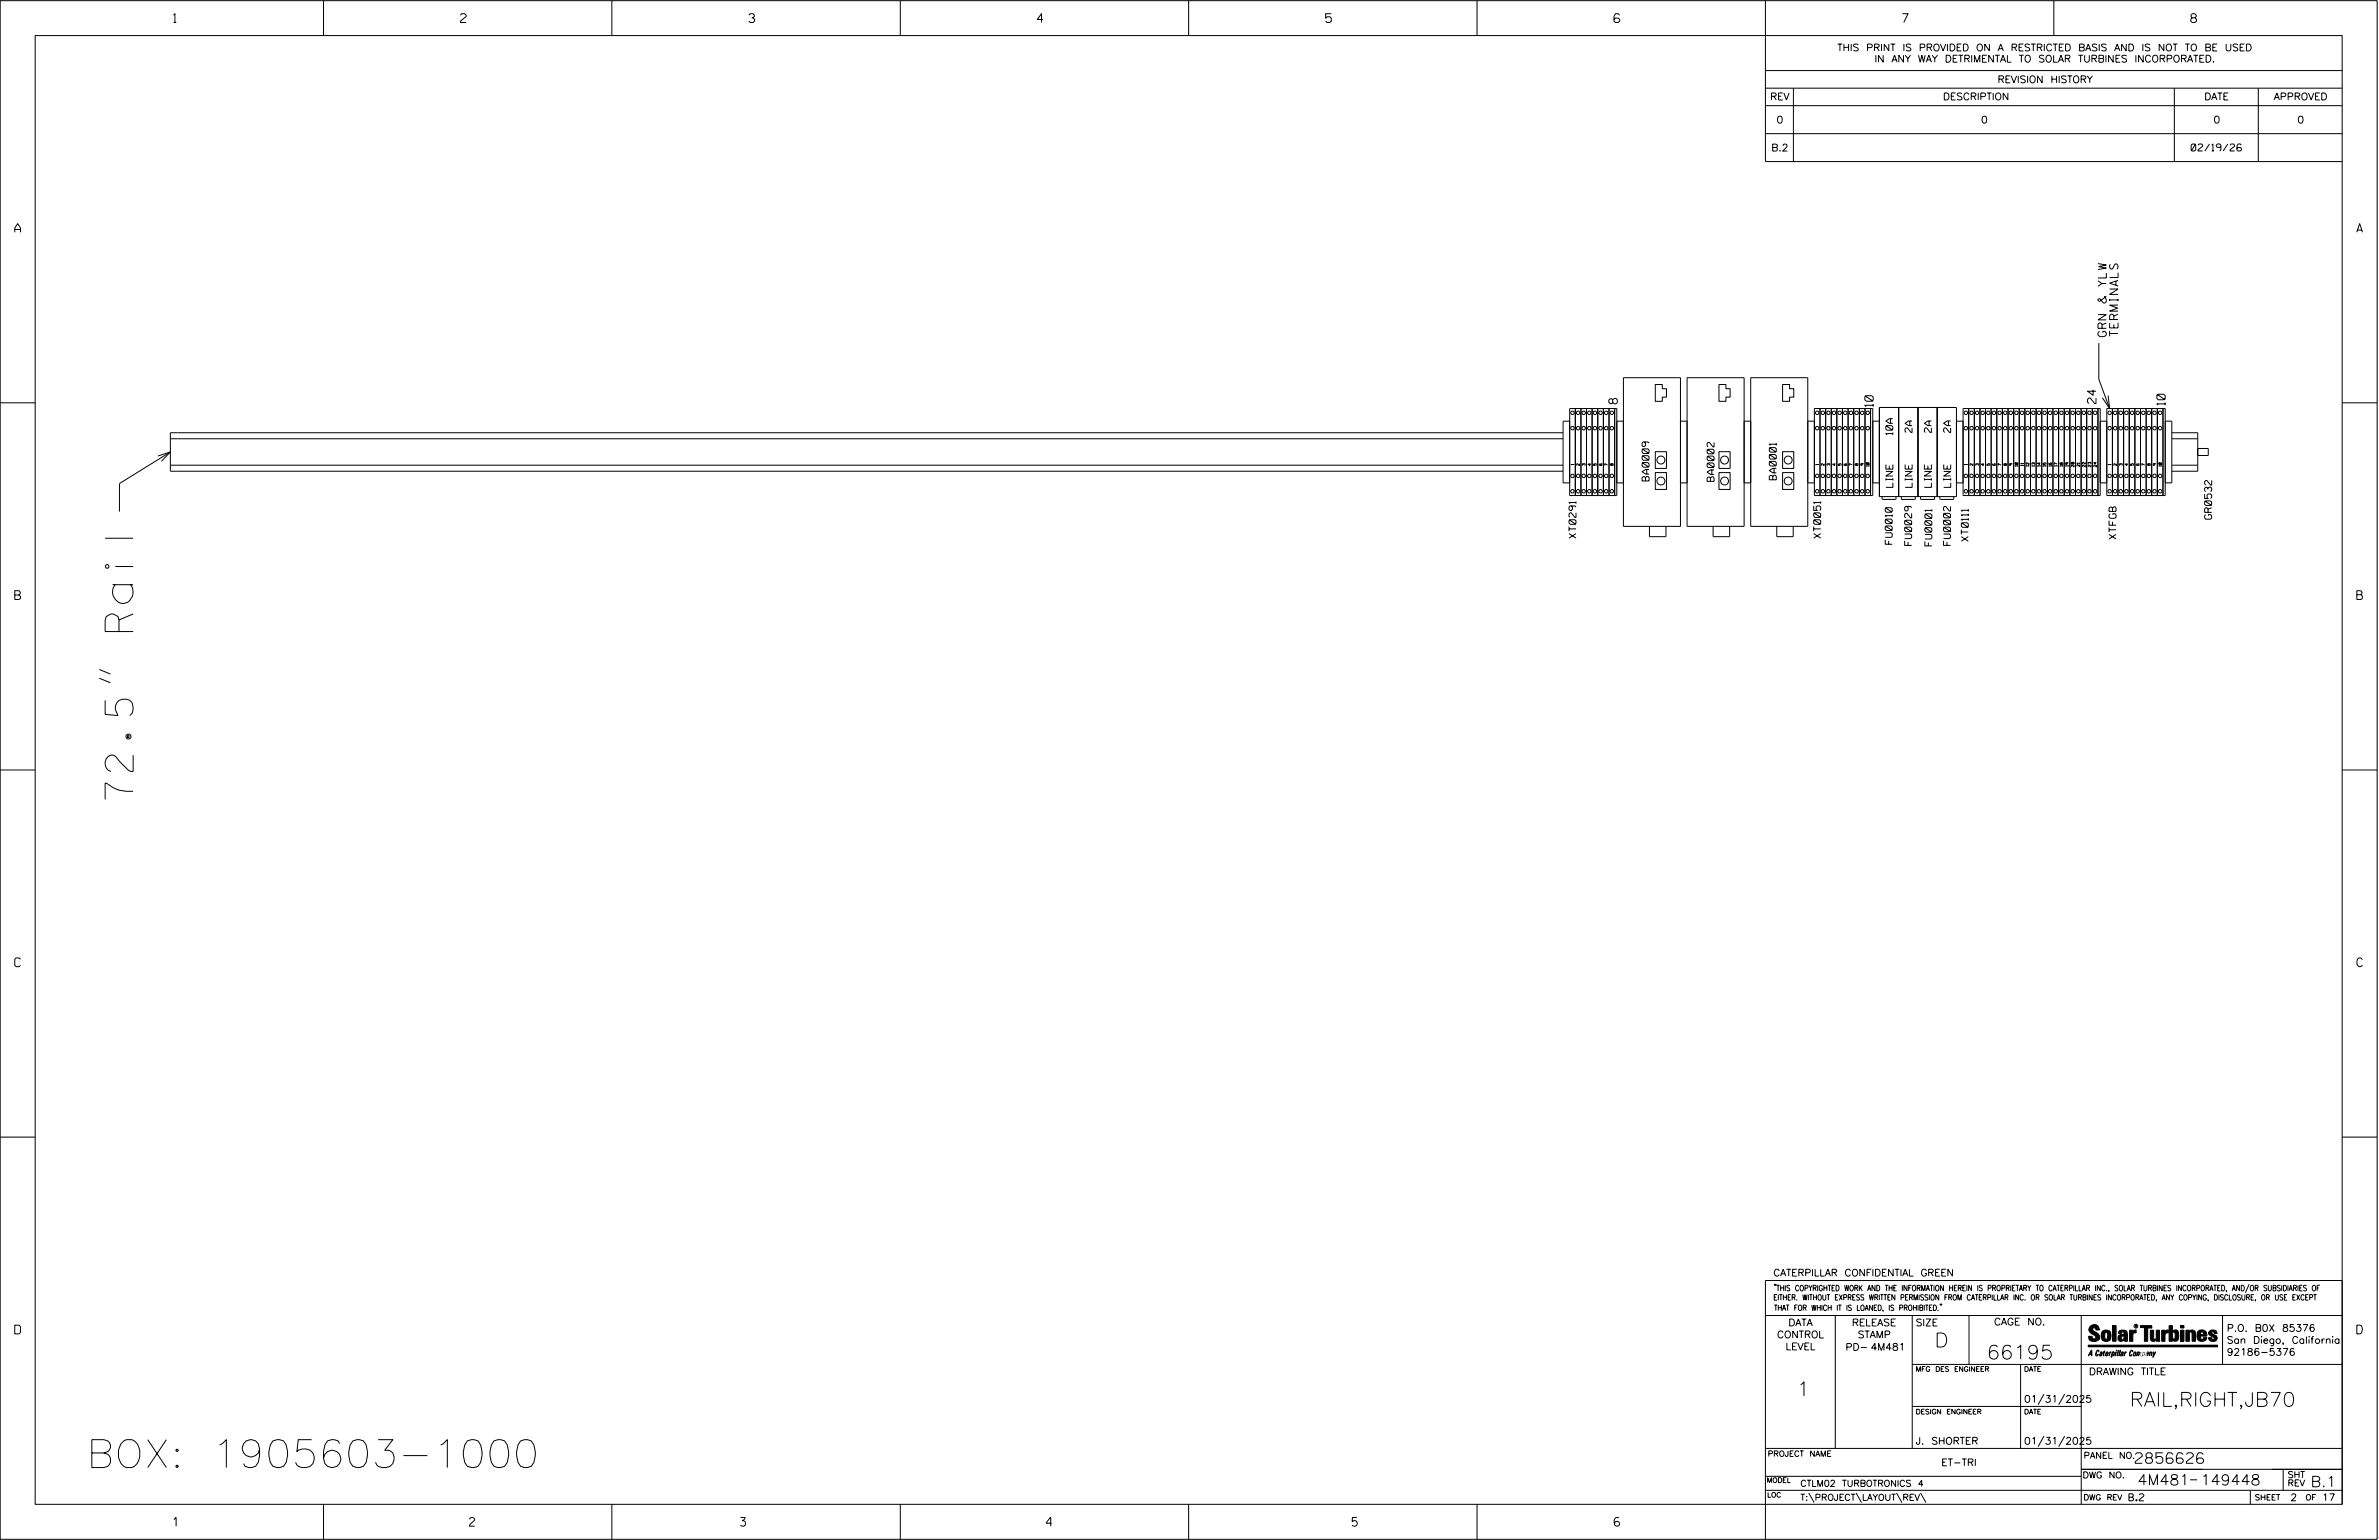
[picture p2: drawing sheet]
<svg xmlns="http://www.w3.org/2000/svg" width="864mm" height="559mm" viewBox="0 0 864 559" stroke-linecap="round" stroke-linejoin="round" font-family="sans-serif">
<defs><g id="words">
<g font-size="10.2">
<text x="48.3" y="290.1" transform="rotate(-90 48.3 290.1)">72.5&quot; Rail</text>
<text x="31.4" y="532.5">BOX: 1905603-1000</text>
</g>
<g font-size="5.1">
<text x="702.3" y="488.8">D</text>
<text x="721.2" y="493.2">66195</text>
<text x="652.2" y="506.5">1</text>
<text x="773.1" y="510.3">RAIL,RIGHT,JB70</text>
</g>
<g font-size="3.8">
<text x="775.1" y="531">2856626</text>
<text x="775.9" y="538.9">4M481</text>
<text x="798.8" y="538.9">149448</text>
<text x="838.8" y="539.5">B.1</text>
</g>
<g font-size="3.2">
<text x="63" y="8.2">1</text>
<text x="167.2" y="8.2">2</text>
<text x="271.8" y="8.2">3</text>
<text x="376.5" y="8.2">4</text>
<text x="481.2" y="8.2">5</text>
<text x="690.6" y="8.2">7</text>
<text x="795.3" y="8.2">8</text>
<text x="5.4" y="84.3">A</text>
<text x="855.5" y="84.3">A</text>
<text x="5.4" y="217.5">B</text>
<text x="855.6" y="217.5">B</text>
<text x="5.4" y="350.8">C</text>
<text x="855.6" y="350.8">C</text>
<text x="5.4" y="484">D</text>
<text x="855.6" y="484">D</text>
<text x="62.8" y="553.8">1</text>
<text x="170.4" y="553.8">2</text>
<text x="268.8" y="553.8">3</text>
<text x="379.8" y="553.8">4</text>
<text x="490.8" y="553.8">5</text>
<text x="585.9" y="553.8">6</text>
</g>
<g font-size="3">
<text x="764.6" y="122.2" transform="rotate(-90 764.6 122.2)">GRN &amp; YLW</text>
<text x="768.9" y="122" transform="rotate(-90 768.9 122)">TERMINALS</text>
<text x="587.1" y="146.6" transform="rotate(-90 587.1 146.6)">8</text>
<text x="680" y="147.5" transform="rotate(-90 680 147.5)">10</text>
<text x="760.9" y="146.4" transform="rotate(-90 760.9 146.4)">24</text>
<text x="786" y="147" transform="rotate(-90 786 147)">10</text>
</g>
<g font-size="2.5">
<text x="666.9" y="18.5">THIS PRINT IS PROVIDED ON A RESTRICTED BASIS AND IS NOT TO BE USED</text>
<text x="680.5" y="22.6">IN ANY WAY DETRIMENTAL TO SOLAR TURBINES INCORPORATED.</text>
<text x="725.1" y="30">REVISION HISTORY</text>
<text x="642.6" y="36.3">REV</text>
<text x="705.3" y="36.3">DESCRIPTION</text>
<text x="800.2" y="36.3">DATE</text>
<text x="825.4" y="36.3">APPROVED</text>
<text x="644.9" y="44.7">0</text>
<text x="719.1" y="44.7">0</text>
<text x="803.5" y="44.7">0</text>
<text x="834" y="44.7">0</text>
<text x="643" y="54.8">B.2</text>
<text x="795.4" y="54.8">02/19/26</text>
<text x="687.1" y="157.7" transform="rotate(-90 687.1 157.7)">10A</text>
<text x="694.1" y="156.9" transform="rotate(-90 694.1 156.9)">2A</text>
<text x="701.1" y="156.9" transform="rotate(-90 701.1 156.9)">2A</text>
<text x="708.1" y="156.9" transform="rotate(-90 708.1 156.9)">2A</text>
<text x="598.6" y="174.5" transform="rotate(-90 598.6 174.5)">BA0009</text>
<text x="622.2" y="174.7" transform="rotate(-90 622.2 174.7)">BA0002</text>
<text x="644.8" y="174.1" transform="rotate(-90 644.8 174.1)">BA0001</text>
<text x="687.1" y="176.9" transform="rotate(-90 687.1 176.9)">LINE</text>
<text x="694.1" y="176.9" transform="rotate(-90 694.1 176.9)">LINE</text>
<text x="701.1" y="176.9" transform="rotate(-90 701.1 176.9)">LINE</text>
<text x="708.1" y="176.9" transform="rotate(-90 708.1 176.9)">LINE</text>
<text x="802.8" y="188.4" transform="rotate(-90 802.8 188.4)">GR0532</text>
<text x="572.1" y="195.3" transform="rotate(-90 572.1 195.3)">XT0291</text>
<text x="660.9" y="195.3" transform="rotate(-90 660.9 195.3)">XT0051</text>
<text x="686.9" y="197.5" transform="rotate(-90 686.9 197.5)">FU0010</text>
<text x="693.9" y="197.9" transform="rotate(-90 693.9 197.9)">FU0029</text>
<text x="708" y="197.9" transform="rotate(-90 708 197.9)">FU0002</text>
<text x="714.5" y="196.4" transform="rotate(-90 714.5 196.4)">XT0111</text>
<text x="768.2" y="195.6" transform="rotate(-90 768.2 195.6)">XTFGB</text>
<text x="701.3" y="198.1" transform="rotate(-90 701.3 198.1)">FU0001</text>
<text x="643.8" y="463">CATERPILLAR CONFIDENTIAL GREEN</text>
<text x="645.1" y="485.5">CONTROL</text>
<text x="649.2" y="481.1">DATA</text>
<text x="672.3" y="481.1">RELEASE</text>
<text x="674.4" y="485.5">STAMP</text>
<text x="695.4" y="481.1">SIZE</text>
<text x="723.8" y="480.8">CAGE NO.</text>
<text x="808.4" y="483.1">P.O. B0X 85376</text>
<text x="648.2" y="489.8">LEVEL</text>
<text x="669.9" y="490">PD- 4M481</text>
<text x="808.4" y="487.5">San Diego, California</text>
<text x="808.4" y="491.8">92186-5376</text>
<text x="758.3" y="498.9">DRAWING TITLE</text>
<text x="734.8" y="508.9">01/31/2025</text>
<text x="695.4" y="524.1">J. SHORTER</text>
<text x="734.8" y="524.1">01/31/2025</text>
<text x="704.7" y="531.9">ET-TRI</text>
<text x="772.8" y="544.6">B.2</text>
<text x="831.4" y="544.6">2</text>
<text x="842.9" y="544.6">17</text>
</g>
<g font-size="2.3">
<text x="756.4" y="529.2">PANEL NO.</text>
<text x="653.5" y="539.4">CTLM02 TURBOTRONICS 4</text>
<text x="756" y="536.3">DWG NO.</text>
<text x="830.4" y="539.3">REV</text>
<text x="830.4" y="536.2">SHT</text>
<text x="653.5" y="544.5">T:\PROJECT\LAYOUT\REV\</text>
</g>
<g font-size="2">
<text x="643.8" y="468.4">&quot;THIS COPYRIGHTED WORK AND THE INFORMATION HEREIN IS PROPRIETARY TO CATERPILLAR INC., SOLAR TURBINES INCORPORATED, AND/OR SUBSIDIARIES OF</text>
<text x="643.8" y="471.8">EITHER. WITHOUT EXPRESS WRITTEN PERMISSION FROM CATERPILLAR INC. OR SOLAR TURBINES INCORPORATED, ANY COPYING, DISCLOSURE, OR USE EXCEPT</text>
<text x="644" y="475.6">THAT FOR WHICH IT IS LOANED, IS PROHIBITED.&quot;</text>
<text x="641.7" y="528.5">PROJECT NAME</text>
<text x="756.3" y="544.3">DWG REV</text>
<text x="818.5" y="544.3">SHEET</text>
<text x="836.9" y="544.3">OF</text>
</g>
<g font-size="1.8">
<text x="695.4" y="497.6">MFG DES ENGINEER</text>
<text x="734.8" y="497.6">DATE</text>
<text x="695.4" y="513.1">DESIGN ENGINEER</text>
<text x="734.8" y="513.1">DATE</text>
<text x="641.3" y="538">MODEL</text>
<text x="641.5" y="543.3">LOC</text>
</g>
<g font-size="1">
<text x="571.3" y="168.7" transform="rotate(-90 571.3 168.7)">1</text>
<text x="573.4" y="168.9" transform="rotate(-90 573.4 168.9)">2</text>
<text x="575.4" y="168.9" transform="rotate(-90 575.4 168.9)">3</text>
<text x="577.4" y="168.9" transform="rotate(-90 577.4 168.9)">4</text>
<text x="579.5" y="168.9" transform="rotate(-90 579.5 168.9)">5</text>
<text x="581.5" y="168.9" transform="rotate(-90 581.5 168.9)">6</text>
<text x="583.6" y="168.9" transform="rotate(-90 583.6 168.9)">7</text>
<text x="585.6" y="168.9" transform="rotate(-90 585.6 168.9)">8</text>
<text x="660.2" y="168.7" transform="rotate(-90 660.2 168.7)">1</text>
<text x="662.2" y="168.9" transform="rotate(-90 662.2 168.9)">2</text>
<text x="664.2" y="168.9" transform="rotate(-90 664.2 168.9)">3</text>
<text x="666.3" y="168.9" transform="rotate(-90 666.3 168.9)">4</text>
<text x="668.3" y="168.9" transform="rotate(-90 668.3 168.9)">5</text>
<text x="670.4" y="168.9" transform="rotate(-90 670.4 168.9)">6</text>
<text x="674.4" y="168.9" transform="rotate(-90 674.4 168.9)">8</text>
<text x="676.5" y="168.9" transform="rotate(-90 676.5 168.9)">9</text>
<text x="678.5" y="169.2" transform="rotate(-90 678.5 169.2)">10</text>
<text x="714.1" y="168.7" transform="rotate(-90 714.1 168.7)">1</text>
<text x="716.2" y="168.9" transform="rotate(-90 716.2 168.9)">2</text>
<text x="718.2" y="168.9" transform="rotate(-90 718.2 168.9)">3</text>
<text x="720.3" y="168.9" transform="rotate(-90 720.3 168.9)">4</text>
<text x="722.3" y="168.9" transform="rotate(-90 722.3 168.9)">5</text>
<text x="724.3" y="168.9" transform="rotate(-90 724.3 168.9)">6</text>
<text x="728.4" y="168.9" transform="rotate(-90 728.4 168.9)">8</text>
<text x="730.5" y="168.9" transform="rotate(-90 730.5 168.9)">9</text>
<text x="732.5" y="169.2" transform="rotate(-90 732.5 169.2)">10</text>
<text x="734.5" y="169.1" transform="rotate(-90 734.5 169.1)">11</text>
<text x="736.6" y="169.2" transform="rotate(-90 736.6 169.2)">12</text>
<text x="738.6" y="169.2" transform="rotate(-90 738.6 169.2)">13</text>
<text x="740.7" y="169.2" transform="rotate(-90 740.7 169.2)">14</text>
<text x="742.7" y="169.2" transform="rotate(-90 742.7 169.2)">15</text>
<text x="744.7" y="169.2" transform="rotate(-90 744.7 169.2)">16</text>
<text x="746.8" y="169.2" transform="rotate(-90 746.8 169.2)">17</text>
<text x="748.8" y="169.2" transform="rotate(-90 748.8 169.2)">18</text>
<text x="750.9" y="169.2" transform="rotate(-90 750.9 169.2)">19</text>
<text x="752.9" y="169.4" transform="rotate(-90 752.9 169.4)">20</text>
<text x="754.9" y="169.2" transform="rotate(-90 754.9 169.2)">21</text>
<text x="757" y="169.4" transform="rotate(-90 757 169.4)">22</text>
<text x="759" y="169.4" transform="rotate(-90 759 169.4)">23</text>
<text x="761.1" y="169.4" transform="rotate(-90 761.1 169.4)">24</text>
<text x="766.3" y="168.7" transform="rotate(-90 766.3 168.7)">1</text>
<text x="768.3" y="168.9" transform="rotate(-90 768.3 168.9)">2</text>
<text x="770.4" y="168.9" transform="rotate(-90 770.4 168.9)">3</text>
<text x="772.4" y="168.9" transform="rotate(-90 772.4 168.9)">4</text>
<text x="774.5" y="168.9" transform="rotate(-90 774.5 168.9)">5</text>
<text x="778.5" y="168.9" transform="rotate(-90 778.5 168.9)">7</text>
<text x="780.6" y="168.9" transform="rotate(-90 780.6 168.9)">8</text>
<text x="782.6" y="168.9" transform="rotate(-90 782.6 168.9)">9</text>
<text x="784.7" y="169.2" transform="rotate(-90 784.7 169.2)">10</text>
</g>
<text font-size=".9" x="775.1" y="481.7">R</text>
</g></defs>
<g fill="none" stroke="#000" stroke-width=".36">
<path d="M.1 .2h862.8v558.4h-862.8zM12.8 12.9h837.4v533h-837.4zM117.4 .2v12.7M222.1 .2v12.7M326.8 .2v12.7M431.5 .2v12.7M536.2 .2v12.7M587.9 5.5l-.5-.5h-1l-.5 1v1.7l.5 .4h1l.6-.4v-.6l-.6-.5h-1l-.5 .5M640.9 .2v58.4h209.3M745.6 .2v12.7M640.9 25.6h209.3M640.9 32h209.3"/>
<path d="M640.9 38.3h209.3M651 32v26.6M789.3 32v26.6M819.8 32v26.6M640.9 48.5h209.3M600.9 139.5h2.5v1.5h1.5v3.1h-1.5v1.5h-2.5zM624 139.5h2.5v1.5h1.6v3.1h-1.6v1.5h-2.5zM647.1 139.5h2.5v1.5h1.6v3.1h-1.6v1.5h-2.5zM761.9 124.5v13.1l3.9 10.6M.1 146.2h12.7M61.8 159.2h505.6M567.4 157h-505.6v14h505.6"/>
<path d="M569.8 152.8h-2.4v22.4h2.4M571.9 148.2v31.6h15v-31.6h-17.1v31.6M573.9 148.2v31.6M575.9 148.2v31.6M578 148.2v31.6M580 148.2v31.6M582 148.2v31.6M584.1 148.2v31.6M586.1 148.2v31.6M586.9 152.8h2.4M610 152.8h2.4M633.1 152.8h2.4"/>
<path d="M656.2 152.8h2.4M660.7 148.2v31.6h19.1v-31.6h-21.2v31.6M662.7 148.2v31.6M664.8 148.2v31.6M666.8 148.2v31.6M668.8 148.2v31.6M670.9 148.2v31.6M672.9 148.2v31.6M675 148.2v31.6M677 148.2v31.6M679 148.2v31.6M679.8 152.8h2.4"/>
<path d="M682.2 147.8h28v32.4h-28zM689.2 147.8v32.4M696.2 147.8v32.4M703.2 147.8v32.4M710.2 152.8h2.4M712.6 148.2h49.8v31.6h-49.8zM714.7 148.2v31.6M716.7 148.2v31.6M718.7 148.2v31.6M720.8 148.2v31.6M722.8 148.2v31.6M724.9 148.2v31.6"/>
<path d="M726.9 148.2v31.6M728.9 148.2v31.6M731 148.2v31.6M733 148.2v31.6M735 148.2v31.6M737.1 148.2v31.6M739.1 148.2v31.6M741.2 148.2v31.6M743.2 148.2v31.6M745.2 148.2v31.6M747.3 148.2v31.6M749.3 148.2v31.6"/>
<path d="M751.4 148.2v31.6M753.4 148.2v31.6M755.5 148.2v31.6M757.5 148.2v31.6M759.5 148.2v31.6M761.6 148.2v31.6M762.4 152.8h2.4M764.8 148.2h21.2v31.6h-21.2zM765.3 143.5l.5 4.7-2.6-3.9M766.8 148.2v31.6M768.8 148.2v31.6M770.9 148.2v31.6"/>
<path d="M772.9 148.2v31.6M775 148.2v31.6M777 148.2v31.6M779.1 148.2v31.6M781.1 148.2v31.6M783.1 148.2v31.6M785.2 148.2v31.6M786 152.8h2.4v22.4h-2.4M788.4 157h9.4v14h-9.4M788.4 159.2h9.4M850.2 146.2h12.7M57.4 165.5l4.4-1.5-3.2 3.4"/>
<path d="M61.8 168.8h505.6M61.8 164l-18.4 11.5v10.1M586.9 175.2h2.4v-38.1h20.7v38.1h2.4v-38.1h20.7v38.1h2.4v-38.1h20.7v38.1h2.4M589.3 164v27h20.7v-27M600.9 163.9h4v6.1h-4zM600.9 171.5h4v6.1h-4zM612.4 164v27h20.7v-27M624 163.9h4.1v6.1h-4.1zM624 171.5h4.1v6.1h-4.1zM635.5 164v27h20.7v-27M647.1 163.9h4.1v6.1h-4.1zM647.1 171.5h4.1v6.1h-4.1z"/>
<path d="M672.4 168.7l-1-.5v.7M679.8 175.2h2.4M710.2 175.2h2.4M726.4 168.7l-1.1-.5v.7M762.4 175.2h2.4M775.7 168.2l-.2 .5 .3 .2h.6l.1-.5h-.5l.1 .5M788.4 168.8h9.4M797.8 162.7h3.8v2.6h-3.8M598.8 191v3.7h6v-3.7M621.9 191v3.7h6v-3.7M645 191v3.7h5.9v-3.7M683.2 180.2l.2 1h4.7l.2-1"/>
<path d="M690.2 180.2l.2 1h4.6l.3-1M697.2 180.2l.2 1h4.6l.2-1M704.2 180.2l.2 1h4.6l.2-1M36.1 246.1l4 1.7M36.1 242.9l4 1.7M.1 279.4h12.7M850.2 279.4h12.7M.1 412.6h12.7M850.2 412.6h12.7M640.9 477.3h209.3M644.2 466.1l-.1 .4M644.7 466.1l-.2 .4"/>
<path d="M666.2 477.3v48.3M694.2 477.3v48.3M704.4 473.3l-.1 .4M704.8 473.3l-.1 .4M714.8 477.3v17.8M755.5 477.3v68.6M806.8 477.3v17.8M816.5 466l-1.4 3.1M850.2 464.6h-209.3v94M850.2 464.8v81.1M694.2 495.1h156M733.5 495.1v30.5"/>
<path d="M758.6 481.4a2.02 2.02 0 0 1 3.1-.1l.5 1.3h-1.3l-.2-.6-.4-.2-.6 .1-.1 .4 .4 .7a2.46 2.46 0 0 1 2.2 2.9 2.83 2.83 0 0 1-3.8 .3l-.3-1.3h1.3l.2 .7 .6 .3 .5-.2 .2-.5-.4-.6-1.9-1.2-.4-.9zM759.2 491.3h-.7l.7-1.2v1.9h.2l-.1-2.1-1.3 2.1 .5-.5h.7M761.3 490l.3-.2 .4 .3-.1 .3-.3-.4-.4 .3-.3 1.6h.4l.4-.5-.3 .6-.4 .1-.3-.4zM762.6 490.6l.5-.1-.1 1.4h-.9a.74 .74 0 0 1 .9-.8l-.3 .7-.5 .1 .2-.5 .6-.2v-.5l-.7 .2zM763 483.2a2.17 2.17 0 0 1 3.1 0l.3 1.4-.3 1.5a2.17 2.17 0 0 1-3.1 0l-.3-1.5zM763.6 490.5l.4-.4 .2 .6h-.3l-.3 .9 .2 .4-.3-.1zM764.1 483.7l.5-.4 .4 .3v2.2l-.4 .2-.5-.2zM764.6 491.1l.6 .2v-.7l-.4-.1-.4 .6-.1 .8h.6M764.6 491.1l-.1 .8h.4M764.6 482.6v.8M764.8 490.7l.4 .1v.3h-.6zM765 491.5l-.1 .4z"/>
<path d="M766 490.5l-.5 1.5zM766 490.8l.4-.3-.4 .4M766.9 481h1.3v5.7h-1.3zM767 490.8l.5 .1-.3 .8-.4 .2zM767.3 490.5h-.5l-.5 2M767.3 490.5a.8 .8 0 0 1 .2 1 .8 .8 0 0 1-.9 .4l-.1 .6M767.3 490.5l-.1 .2M768.1 490.5l-.4 1.5zM768.2 489.9h.3l-.1 .2h-.2zM769 489.9l-.5 2.1zM769.7 489.9l-.6 2.1zM770.1 491.4l.5-.3-.5 .8z"/>
<path d="M770.4 491.9h.1M770.6 491.1l.1-.4-.7 .2 .1-.3 .6-.1 .2 .3-.5 1.1M770.6 491.1a.74 .74 0 0 0-.8 .8h.6M771 484.8h-.7l-.3 .6 .4 .7 .5-.3 .1-2.4h-.8l-.1 .4h-1.2a1.71 1.71 0 0 1 1.8-1.3 1.71 1.71 0 0 1 1.6 1.4v2.8h-1.1l-.1-.6M771 484.2l-1.5 .1a1.41 1.41 0 0 0 0 2.4l.5 .1 1.1-.7M771.2 486.1h-.1M771.4 490.5l.1 .3 .4-.3-.9 1.5zM771.5 490.8h.1M773 482.7h1.2v.5l.5-.5 .7-.1v1h-.6l-.5 .4-.1 2.7h-1.2zM773.3 490.3l.6-.4 .4 .2-.1 .4-.3-.4a1.28 1.28 0 0 0-.5 1.8l.6-.4-.1 .4-.8 .1zM774.7 490.8l.5-.3a.88 .88 0 0 1 .2 .9 .88 .88 0 0 1-.7 .7l-.2-.2zM774.8 490.9h.5l-.3 1h-.3l-.2-.2z"/>
<path d="M775.2 490.5l-.1 .2M776.8 481h4.3v.9h-1.5v4.8h-1.3M776.8 490.6l-.8 .2v-.3l-.4 1.5 .8-1.3v1.3l.3-1.2M779.3 491.1h.4M779.6 490.5h.3l-.3 1.4M779.6 490.7h.2l-.1 .4M779.7 491.1l-.1 .4M779.7 491.1l-.4 .2M780.1 492l.4-1.5 .1 .3 .3-.3 .3 .2-.3 1.3v-1.3l-.7 1.3M780.6 482.7h1.2v2.7l.1 .4 .4 .3 .4-.7v-2.7h1.2l.1 4h-1.3v-.5l-1.1 .6-.7-.3-.3-.7zM781.6 492.5l1-2-.8 1.3-.2-1.3-.2 2M784.7 482.7h1.2v.5l.5-.5 .7-.1v1h-.5l-.6 .4-.1 2.7h-1.2z"/>
<path d="M787.4 481h1.2v2a1.4 1.4 0 0 1 2.2 .2l.1 1.4-.4 1.9-1.5 .1-.4-.5v-1l.5 .9 .5-.3v-2.1l-.5-.4-.5 .7v2.8h-1.2zM791.5 482.7h1.3v4h-1.3zM791.5 481h1.3v.9h-1.3zM793.5 482.7h1.3v.4l.7-.5 1.1 .2 .4 .6v3.3h-1.2l-.3-3.4-.7 .2v3.2h-1.3zM794.8 483.1h.1M797.7 483.2a1.92 1.92 0 0 1 2.4-.5 1.92 1.92 0 0 1 1 2.1h-2.3v.8l.6 .5 .5-.3v-.5h1.2a1.83 1.83 0 0 1-2.1 1.4 1.83 1.83 0 0 1-1.5-2.1zM798.8 484.2v.6M799.1 483.4h.6l.2 .8h-1.1zM804.6 482.9a1.84 1.84 0 0 0-2.9 .8 3.3 3.3 0 0 0 2.2 1.9l-.5 .5-.4-.3-.1-.4h-1.2l.1 .6a1.92 1.92 0 0 0 2.9 .4M804.9 483.8h-1.2l-.2-.6-.5 .1-.1 .3 .1 .3 1.8 .9M805.1 488.1h-47.1v.6h47.1M694.2 510.3h61.3"/>
<path d="M742 505.8l-2.2 3.9M749.5 505.8l-2.2 3.9M640.9 525.6h209.2M640.9 535.7h114.6M742 521.1l-2.2 3.8M749.5 521.1l-2.2 3.8M755.5 533.2h94.7M795 537h2.6M828.8 533.2v7.6M117.4 545.9v12.7M222.1 545.9v12.7M326.8 545.9v12.7"/>
<path d="M431.5 545.9v12.7M536.2 545.9v12.7M640.9 540.8h209.3M656.6 541.7l2 3.5M673.8 541.7l1.9 3.5M688.4 541.7l2 3.5M697.2 541.7l1.9 3.5M816.9 541v4.9M863.5 558h.1"/>
<circle cx="570.8" cy="155.4" r=".64"/>
<circle cx="570.8" cy="149.8" r=".64"/>
<circle cx="572.9" cy="149.8" r=".63"/>
<circle cx="572.9" cy="155.4" r=".63"/>
<circle cx="574.9" cy="155.4" r=".64"/>
<circle cx="574.9" cy="149.8" r=".64"/>
<circle cx="576.9" cy="149.8" r=".64"/>
<circle cx="576.9" cy="155.4" r=".64"/>
<circle cx="579" cy="149.8" r=".64"/>
<circle cx="579" cy="155.4" r=".64"/>
<circle cx="581" cy="149.8" r=".64"/>
<circle cx="581" cy="155.4" r=".64"/>
<circle cx="583.1" cy="149.8" r=".64"/>
<circle cx="583.1" cy="155.4" r=".64"/>
<circle cx="585.1" cy="149.8" r=".63"/>
<circle cx="585.1" cy="155.4" r=".63"/>
<circle cx="659.7" cy="149.8" r=".64"/>
<circle cx="659.7" cy="155.4" r=".64"/>
<circle cx="661.7" cy="149.8" r=".64"/>
<circle cx="661.7" cy="155.4" r=".64"/>
<circle cx="663.7" cy="155.4" r=".63"/>
<circle cx="663.7" cy="149.8" r=".63"/>
<circle cx="665.8" cy="155.4" r=".64"/>
<circle cx="665.8" cy="149.8" r=".64"/>
<circle cx="667.8" cy="155.4" r=".64"/>
<circle cx="667.8" cy="149.8" r=".64"/>
<circle cx="669.9" cy="155.4" r=".64"/>
<circle cx="669.9" cy="149.8" r=".64"/>
<circle cx="671.9" cy="149.8" r=".64"/>
<circle cx="671.9" cy="155.4" r=".64"/>
<circle cx="673.9" cy="155.4" r=".64"/>
<circle cx="673.9" cy="149.8" r=".64"/>
<circle cx="676" cy="149.8" r=".63"/>
<circle cx="676" cy="155.4" r=".63"/>
<circle cx="678" cy="149.8" r=".64"/>
<circle cx="678" cy="155.4" r=".64"/>
<circle cx="713.6" cy="155.4" r=".64"/>
<circle cx="713.6" cy="149.8" r=".64"/>
<circle cx="715.7" cy="155.4" r=".64"/>
<circle cx="715.7" cy="149.8" r=".64"/>
<circle cx="717.7" cy="155.4" r=".63"/>
<circle cx="717.7" cy="149.8" r=".63"/>
<circle cx="719.7" cy="155.4" r=".64"/>
<circle cx="719.7" cy="149.8" r=".64"/>
<circle cx="721.8" cy="149.8" r=".64"/>
<circle cx="721.8" cy="155.4" r=".64"/>
<circle cx="723.8" cy="149.8" r=".64"/>
<circle cx="723.8" cy="155.4" r=".64"/>
<circle cx="725.9" cy="149.8" r=".64"/>
<circle cx="725.9" cy="155.4" r=".64"/>
<circle cx="727.9" cy="149.8" r=".64"/>
<circle cx="727.9" cy="155.4" r=".64"/>
<circle cx="729.9" cy="155.4" r=".63"/>
<circle cx="729.9" cy="149.8" r=".63"/>
<circle cx="732" cy="155.4" r=".64"/>
<circle cx="732" cy="149.8" r=".64"/>
<circle cx="734" cy="149.8" r=".64"/>
<circle cx="734" cy="155.4" r=".64"/>
<circle cx="736.1" cy="149.8" r=".64"/>
<circle cx="736.1" cy="155.4" r=".64"/>
<circle cx="738.1" cy="155.4" r=".64"/>
<circle cx="738.1" cy="149.8" r=".64"/>
<circle cx="740.2" cy="149.8" r=".64"/>
<circle cx="740.2" cy="155.4" r=".64"/>
<circle cx="742.2" cy="155.4" r=".63"/>
<circle cx="742.2" cy="149.8" r=".63"/>
<circle cx="744.2" cy="155.4" r=".64"/>
<circle cx="744.2" cy="149.8" r=".64"/>
<circle cx="746.3" cy="149.8" r=".64"/>
<circle cx="746.3" cy="155.4" r=".64"/>
<circle cx="748.3" cy="149.8" r=".64"/>
<circle cx="748.3" cy="155.4" r=".64"/>
<circle cx="750.4" cy="155.4" r=".64"/>
<circle cx="750.4" cy="149.8" r=".64"/>
<circle cx="752.4" cy="155.4" r=".64"/>
<circle cx="752.4" cy="149.8" r=".64"/>
<circle cx="754.4" cy="155.4" r=".63"/>
<circle cx="754.4" cy="149.8" r=".63"/>
<circle cx="756.5" cy="155.4" r=".64"/>
<circle cx="756.5" cy="149.8" r=".64"/>
<circle cx="758.5" cy="155.4" r=".64"/>
<circle cx="758.5" cy="149.8" r=".64"/>
<circle cx="760.6" cy="155.4" r=".64"/>
<circle cx="760.6" cy="149.8" r=".64"/>
<circle cx="765.8" cy="149.8" r=".63"/>
<circle cx="765.8" cy="155.4" r=".63"/>
<circle cx="767.8" cy="149.8" r=".64"/>
<circle cx="767.8" cy="155.4" r=".64"/>
<circle cx="769.9" cy="155.4" r=".64"/>
<circle cx="769.9" cy="149.8" r=".64"/>
<circle cx="771.9" cy="155.4" r=".64"/>
<circle cx="771.9" cy="149.8" r=".64"/>
<circle cx="774" cy="155.4" r=".64"/>
<circle cx="774" cy="149.8" r=".64"/>
<circle cx="776" cy="155.4" r=".64"/>
<circle cx="776" cy="149.8" r=".64"/>
<circle cx="778" cy="149.8" r=".63"/>
<circle cx="778" cy="155.4" r=".63"/>
<circle cx="780.1" cy="155.4" r=".64"/>
<circle cx="780.1" cy="149.8" r=".64"/>
<circle cx="782.1" cy="155.4" r=".64"/>
<circle cx="782.1" cy="149.8" r=".64"/>
<circle cx="784.2" cy="155.4" r=".64"/>
<circle cx="784.2" cy="149.8" r=".64"/>
<circle cx="570.8" cy="172.7" r=".64"/>
<circle cx="570.8" cy="178.3" r=".64"/>
<circle cx="572.9" cy="172.7" r=".63"/>
<circle cx="572.9" cy="178.3" r=".63"/>
<circle cx="574.9" cy="172.7" r=".64"/>
<circle cx="574.9" cy="178.3" r=".64"/>
<circle cx="576.9" cy="172.7" r=".64"/>
<circle cx="576.9" cy="178.3" r=".64"/>
<circle cx="579" cy="172.7" r=".64"/>
<circle cx="579" cy="178.3" r=".64"/>
<circle cx="581" cy="172.7" r=".64"/>
<circle cx="581" cy="178.3" r=".64"/>
<circle cx="583.1" cy="178.3" r=".64"/>
<circle cx="583.1" cy="172.7" r=".64"/>
<circle cx="585.1" cy="172.7" r=".63"/>
<circle cx="585.1" cy="178.3" r=".63"/>
<circle cx="602.9" cy="174.6" r="1.44"/>
<circle cx="602.9" cy="166.9" r="1.44"/>
<circle cx="626" cy="174.5" r="1.44"/>
<circle cx="626" cy="166.9" r="1.44"/>
<circle cx="649.1" cy="174.5" r="1.44"/>
<circle cx="649.1" cy="166.9" r="1.44"/>
<circle cx="659.7" cy="172.7" r=".64"/>
<circle cx="659.7" cy="178.3" r=".64"/>
<circle cx="661.7" cy="172.7" r=".64"/>
<circle cx="661.7" cy="178.3" r=".64"/>
<circle cx="663.7" cy="178.3" r=".63"/>
<circle cx="663.7" cy="172.7" r=".63"/>
<circle cx="665.8" cy="172.7" r=".64"/>
<circle cx="665.8" cy="178.3" r=".64"/>
<circle cx="667.8" cy="172.7" r=".64"/>
<circle cx="667.8" cy="178.3" r=".64"/>
<circle cx="669.9" cy="172.7" r=".64"/>
<circle cx="669.9" cy="178.3" r=".64"/>
<circle cx="671.9" cy="172.7" r=".64"/>
<circle cx="671.9" cy="178.3" r=".64"/>
<circle cx="673.9" cy="172.7" r=".64"/>
<circle cx="673.9" cy="178.3" r=".64"/>
<circle cx="676" cy="172.7" r=".63"/>
<circle cx="676" cy="178.3" r=".63"/>
<circle cx="678" cy="172.7" r=".64"/>
<circle cx="678" cy="178.3" r=".64"/>
<circle cx="713.6" cy="172.7" r=".64"/>
<circle cx="713.6" cy="178.3" r=".64"/>
<circle cx="715.7" cy="178.3" r=".64"/>
<circle cx="715.7" cy="172.7" r=".64"/>
<circle cx="717.7" cy="178.3" r=".63"/>
<circle cx="717.7" cy="172.7" r=".63"/>
<circle cx="719.7" cy="178.3" r=".64"/>
<circle cx="719.7" cy="172.7" r=".64"/>
<circle cx="721.8" cy="178.3" r=".64"/>
<circle cx="721.8" cy="172.7" r=".64"/>
<circle cx="723.8" cy="178.3" r=".64"/>
<circle cx="723.8" cy="172.7" r=".64"/>
<circle cx="725.9" cy="172.7" r=".64"/>
<circle cx="725.9" cy="178.3" r=".64"/>
<circle cx="727.9" cy="178.3" r=".64"/>
<circle cx="727.9" cy="172.7" r=".64"/>
<circle cx="729.9" cy="178.3" r=".63"/>
<circle cx="729.9" cy="172.7" r=".63"/>
<circle cx="732" cy="172.7" r=".64"/>
<circle cx="732" cy="178.3" r=".64"/>
<circle cx="734" cy="178.3" r=".64"/>
<circle cx="734" cy="172.7" r=".64"/>
<circle cx="736.1" cy="178.3" r=".64"/>
<circle cx="736.1" cy="172.7" r=".64"/>
<circle cx="738.1" cy="172.7" r=".64"/>
<circle cx="738.1" cy="178.3" r=".64"/>
<circle cx="740.2" cy="178.3" r=".64"/>
<circle cx="740.2" cy="172.7" r=".64"/>
<circle cx="742.2" cy="178.3" r=".63"/>
<circle cx="742.2" cy="172.7" r=".63"/>
<circle cx="744.2" cy="172.7" r=".64"/>
<circle cx="744.2" cy="178.3" r=".64"/>
<circle cx="746.3" cy="178.3" r=".64"/>
<circle cx="746.3" cy="172.7" r=".64"/>
<circle cx="748.3" cy="178.3" r=".64"/>
<circle cx="748.3" cy="172.7" r=".64"/>
<circle cx="750.4" cy="178.3" r=".64"/>
<circle cx="750.4" cy="172.7" r=".64"/>
<circle cx="752.4" cy="178.3" r=".64"/>
<circle cx="752.4" cy="172.7" r=".64"/>
<circle cx="754.4" cy="172.7" r=".63"/>
<circle cx="754.4" cy="178.3" r=".63"/>
<circle cx="756.5" cy="172.7" r=".64"/>
<circle cx="756.5" cy="178.3" r=".64"/>
<circle cx="758.5" cy="172.7" r=".64"/>
<circle cx="758.5" cy="178.3" r=".64"/>
<circle cx="760.6" cy="172.7" r=".64"/>
<circle cx="760.6" cy="178.3" r=".64"/>
<circle cx="765.8" cy="178.3" r=".63"/>
<circle cx="765.8" cy="172.7" r=".63"/>
<circle cx="767.8" cy="178.3" r=".64"/>
<circle cx="767.8" cy="172.7" r=".64"/>
<circle cx="769.9" cy="172.7" r=".64"/>
<circle cx="769.9" cy="178.3" r=".64"/>
<circle cx="771.9" cy="172.7" r=".64"/>
<circle cx="771.9" cy="178.3" r=".64"/>
<circle cx="774" cy="172.7" r=".64"/>
<circle cx="774" cy="178.3" r=".64"/>
<circle cx="776" cy="178.3" r=".64"/>
<circle cx="776" cy="172.7" r=".64"/>
<circle cx="778" cy="178.3" r=".63"/>
<circle cx="778" cy="172.7" r=".63"/>
<circle cx="780.1" cy="178.3" r=".64"/>
<circle cx="780.1" cy="172.7" r=".64"/>
<circle cx="782.1" cy="172.7" r=".64"/>
<circle cx="782.1" cy="178.3" r=".64"/>
<circle cx="784.2" cy="178.3" r=".64"/>
<circle cx="784.2" cy="172.7" r=".64"/>
<circle cx="775.4" cy="481.2" r=".69"/>
</g>
<g fill="#000">
<path d="M768.1 490.5l-.4 1.5zM768.2 489.9h.3l-.1 .2h-.2zM769 489.9l-.5 2.1zM769.7 489.9l-.6 2.1zM791.5 481h1.3v.9h-1.3zM791.5 482.7h1.3v4h-1.3zM758 488.1h47.1v.6h-47.1z"/>
<path d="M759.2 489.9l-1.2 2.1 .5-.5h.7v.5h.2zM759.2 490.1v1.2h-.7z" fill-rule="evenodd"/>
<path d="M758.6 481.4a2.02 2.02 0 0 1 3.1-.1l.5 1.3h-1.3l-.2-.6-.4-.2-.6 .1-.1 .4 .4 .7a2.46 2.46 0 0 1 2.2 2.9 2.83 2.83 0 0 1-3.8 .3l-.3-1.3h1.3l.2 .7 .6 .3 .5-.2 .2-.5-.4-.6-1.9-1.2-.4-.9z" fill-rule="evenodd"/>
<path d="M761.3 490l.3-.2 .4 .3-.1 .3-.3-.4-.4 .3-.3 1.6h.4l.4-.5-.3 .6-.4 .1-.3-.4z" fill-rule="evenodd"/>
<path d="M762.6 490.6l.5-.1-.1 1.4h-.9a.74 .74 0 0 1 .9-.8l-.6 .3-.2 .5 .5-.1 .3-.6v-.5l-.7 .2z" fill-rule="evenodd"/>
<path d="M763.6 490.5l.4-.4 .2 .6h-.3l-.3 .9 .2 .4-.3-.1z" fill-rule="evenodd"/>
<path d="M764.8 490.5l.5 .3-.1 .5h-.6l.6-.2v-.3l-.4-.1-.3 1.2h.4l.3-.4-.6 .6-.3-.2v-.4z" fill-rule="evenodd"/>
<path d="M763 483.2a2.17 2.17 0 0 1 3.1 0l.3 1.4-.3 1.5a2.17 2.17 0 0 1-3.1 0l-.3-1.5zM764.1 483.7v2.1l.5 .2 .4-.2v-2.2l-.4-.3z" fill-rule="evenodd"/>
<path d="M766 490.5v.3l.4-.1-.4 .2-.5 1.1z" fill-rule="evenodd"/>
<path d="M766.8 490.5l-.5 2 .3-.6a.71 .71 0 0 0 .9-.5 .71 .71 0 0 0-.4-.9zM767 490.8l.5 .1-.3 .8-.4 .2z" fill-rule="evenodd"/>
<path d="M766.9 481h1.3v5.7h-1.3z" fill-rule="evenodd"/>
<path d="M770.1 490.6l.6-.1 .2 .3-.4 1.2-.5 .1-.2-.5 .3-.5h.5l-.7 .5v.3l.4-.1 .4-.9-.5-.2-.2 .2z" fill-rule="evenodd"/>
<path d="M769.4 482.8l-.5 1h1.2l.1-.4h.8v.8l-1.5 .1a1.41 1.41 0 0 0 0 2.4l.5 .1 1.1-.7 .1 .6h1.1v-2.8a1.79 1.79 0 0 0-2.4-1.2zM770.3 484.8h.7l-.1 1-.5 .3-.4-.7z" fill-rule="evenodd"/>
<path d="M771.4 490.5l.1 .3 .4-.3-.9 1.5z" fill-rule="evenodd"/>
<path d="M773 482.7h1.2v.5l.5-.5 .7-.1v1h-.6l-.5 .4-.1 2.7h-1.2z" fill-rule="evenodd"/>
<path d="M773.3 490.3l.6-.4 .4 .2-.1 .4-.3-.4a1.28 1.28 0 0 0-.5 1.8l.6-.4-.3 .5h-.6z" fill-rule="evenodd"/>
<path d="M774.7 490.8l-.2 1.1h.7a.96 .96 0 0 0 0-1.4zM774.8 490.9h.5l-.1 .6-.5 .4-.2-.2z" fill-rule="evenodd"/>
<path d="M776 490.5v.3l.4-.3 .2 .3 .7-.2-.3 1.4v-1.3l-.6 1.3v-1.3l-.8 1.3z" fill-rule="evenodd"/>
<path d="M776.8 481h4.3v.9h-1.5v4.8h-1.3v-4.8h-1.5z" fill-rule="evenodd"/>
<path d="M777.9 490.5l-.5 2 .3-.6a.71 .71 0 0 0 .9-.5 .71 .71 0 0 0-.4-.9zM778.1 490.8l.3-.1 .1 .4-.5 .8-.2-.5z" fill-rule="evenodd"/>
<path d="M779.3 490.6l.6-.1-.3 1.5-.7-.1a.67 .67 0 0 1 .8-.8l-.6 .3-.1 .5 .4-.1 .4-.9-.4-.2-.3 .2z" fill-rule="evenodd"/>
<path d="M780.5 490.5l.1 .3 .3-.3 .3 .2-.3 1.3v-1.3l-.8 1.3z" fill-rule="evenodd"/>
<path d="M780.6 482.7h1.2v2.7l.1 .4 .4 .3 .4-.7v-2.7h1.2l.1 4h-1.3v-.5l-1.1 .6-.7-.3-.3-.7z" fill-rule="evenodd"/>
<path d="M781.6 490.5l.2 1.3 .8-1.3-1.2 2z" fill-rule="evenodd"/>
<path d="M784.7 482.7h1.2v.5l.5-.5 .7-.1v1h-.5l-.6 .4-.1 2.7h-1.2z" fill-rule="evenodd"/>
<path d="M787.4 481h1.2v2a1.4 1.4 0 0 1 2.2 .2l.1 1.4-.4 1.9-1.5 .1-.4-.5v-1l.5 .9 .5-.3v-2.1l-.5-.4-.5 .7v2.8h-1.2z" fill-rule="evenodd"/>
<path d="M793.5 482.7h1.3v.4a1.29 1.29 0 0 1 2.2 .3v3.3h-1.2l-.3-3.4-.7 .2v3.2h-1.3z" fill-rule="evenodd"/>
<path d="M797.7 483.2a1.92 1.92 0 0 1 2.4-.5 1.92 1.92 0 0 1 1 2.1h-2.3v.8l.6 .5 .5-.3v-.5h1.2a1.83 1.83 0 0 1-2.1 1.4 1.83 1.83 0 0 1-1.5-2.1zM799.1 483.4l-.3 .8h1.1l-.2-.8z" fill-rule="evenodd"/>
<path d="M801.9 483.2a1.94 1.94 0 0 1 3 .1v.5h-1.2l-.2-.6-.5 .1-.1 .3 .1 .3 1.8 .9a1.2 1.2 0 0 1 .1 1.3 1.2 1.2 0 0 1-1.2 .7l-1.6-.4-.4-1h1.2l.1 .4 .4 .3 .5-.5a3.3 3.3 0 0 1-2.2-1.9z" fill-rule="evenodd"/>
<circle cx="761.4" cy="492" r=".07"/>
<circle cx="762.2" cy="485.1" r=".07"/>
<circle cx="769.3" cy="492" r=".07"/>
<circle cx="773.1" cy="486.7" r=".07"/>
<circle cx="791.5" cy="486.7" r=".07"/>
<circle cx="791.5" cy="481" r=".07"/>
<circle cx="794.8" cy="486.7" r=".07"/>
</g>
<use href="#words"/>
</svg>
